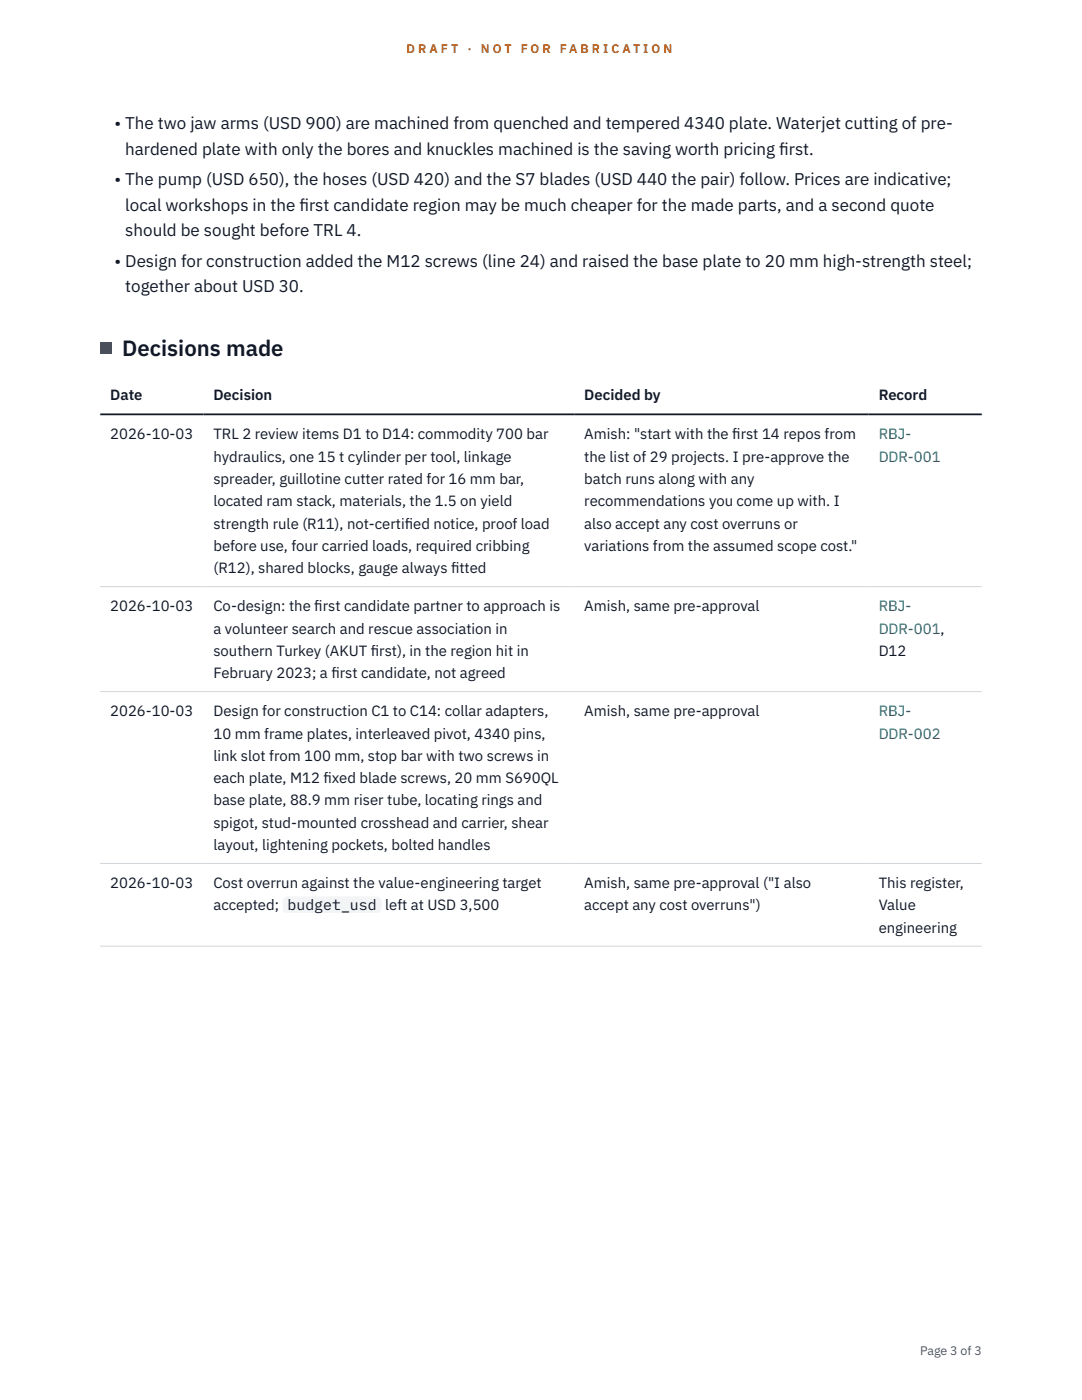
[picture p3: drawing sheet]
<svg xmlns="http://www.w3.org/2000/svg" width="216mm" height="279mm" viewBox="0 0 216 279" stroke-linecap="round" stroke-linejoin="round" font-family="sans-serif">
<defs><g id="words">
<text font-size="4.4" fill="#111827" x="24.4" y="71">Decisions made</text>
<g font-size="3.4" fill="#111827">
<text x="22.9" y="25.8">• The two jaw arms (USD 900) are machined from quenched and tempered 4340 plate. Waterjet cutting of pre-</text>
<text x="25" y="30.9">hardened plate with only the bores and knuckles machined is the saving worth pricing f</text>
<text x="155.5" y="30.9">irst.</text>
<text x="22.9" y="37">• The pump (USD 650), the hoses (USD 420) and the S7 blades (USD 440 the pair) follow. Prices are indicative;</text>
<text x="25" y="42.1">local workshops in the f</text>
<text x="25" y="47.1">should be sought before TRL 4.</text>
<text x="59.7" y="42.1">irst candidate region may be much cheaper for the made parts, and a second quote</text>
<text x="22.9" y="53.2">• Design for construction added the M12 screws (line 24) and raised the base plate to 20 mm high-strength steel;</text>
<text x="25" y="58.3">together about USD 30.</text>
</g>
<g font-size="3" fill="#111827">
<text x="22" y="79.9">Date</text>
<text x="42.6" y="79.9">Decision</text>
<text x="116.6" y="79.9">Decided by</text>
<text x="175.3" y="79.9">Record</text>
<text x="22" y="87.7">2026-10-03</text>
<text x="42.6" y="87.7">TRL 2 review items D1 to D14: commodity 700 bar</text>
<text x="116.6" y="87.7">Amish: &quot;start with the f</text>
<text x="146.1" y="87.7">irst 14 repos from</text>
<text x="42.6" y="92.1">hydraulics, one 15 t cylinder per tool, linkage</text>
<text x="116.6" y="92.1">the list of 29 projects. I pre-approve the</text>
<text x="42.6" y="96.6">spreader, guillotine cutter rated for 16 mm bar,</text>
<text x="42.6" y="101">located ram stack, materials, the 1.5 on yield</text>
<text x="116.6" y="96.6">batch runs along with any</text>
<text x="116.6" y="101">recommendations you come up with. I</text>
<text x="42.6" y="105.5">strength rule (R11), not-certif</text>
<text x="80.8" y="105.5">ied notice, proof load</text>
<text x="116.6" y="105.5">also accept any cost overruns or</text>
<text x="42.6" y="109.9">before use, four carried loads, required cribbing</text>
<text x="116.6" y="109.9">variations from the assumed scope cost.&quot;</text>
<text x="42.6" y="114.4">(R12), shared blocks, gauge always f</text>
<text x="90" y="114.4">itted</text>
<text x="22" y="122">2026-10-03</text>
<text x="42.6" y="122">Co-design: the f</text>
<text x="62.7" y="122">irst candidate partner to approach is</text>
<text x="116.6" y="122">Amish, same pre-approval</text>
<text x="42.6" y="126.4">a volunteer search and rescue association in</text>
<text x="42.6" y="130.9">southern Turkey (AKUT f</text>
<text x="74" y="130.9">irst), in the region hit in</text>
<text x="175.3" y="130.9">D12</text>
<text x="42.6" y="135.3">February 2023; a f</text>
<text x="66.1" y="135.3">irst candidate, not agreed</text>
<text x="22" y="143">2026-10-03</text>
<text x="42.6" y="143">Design for construction C1 to C14: collar adapters,</text>
<text x="116.6" y="143">Amish, same pre-approval</text>
<text x="42.6" y="147.4">10 mm frame plates, interleaved pivot, 4340 pins,</text>
<text x="42.6" y="151.8">link slot from 100 mm, stop bar with two screws in</text>
<text x="42.6" y="156.3">each plate, M12 f</text>
<text x="42.6" y="160.7">base plate, 88.9 mm riser tube, locating rings and</text>
<text x="64.5" y="156.3">ixed blade screws, 20 mm S690QL</text>
<text x="42.6" y="165.2">spigot, stud-mounted crosshead and carrier, shear</text>
<text x="42.6" y="169.6">layout, lightening pockets, bolted handles</text>
<text x="22" y="177.2">2026-10-03</text>
<text x="42.6" y="177.2">Cost overrun against the value-engineering target</text>
<text x="116.6" y="177.2">Amish, same pre-approval (&quot;I also</text>
<text x="175.3" y="177.2">This register,</text>
<text x="42.6" y="181.7">accepted;</text>
<text x="57.4" y="181.7">budget_usd</text>
<text x="76.9" y="181.7">left at USD 3,500</text>
<text x="116.6" y="181.7">accept any cost overruns&quot;)</text>
<text x="175.3" y="181.7">Value</text>
<text x="175.3" y="186.1">engineering</text>
</g>
<g font-size="3" fill="#0f766e">
<text x="175.3" y="87.7">RBJ-</text>
<text x="175.3" y="92.1">DDR-001</text>
<text x="175.3" y="122">RBJ-</text>
<text x="175.3" y="126.4">DDR-001,</text>
<text x="175.3" y="143">RBJ-</text>
<text x="175.3" y="147.4">DDR-002</text>
</g>
<g font-size="2.5" fill="#b45309">
<text x="81.1" y="10.5">D R A F T</text>
<text x="93.3" y="10.5">·</text>
<text x="95.9" y="10.5">N O T</text>
<text x="103.9" y="10.5">F O R</text>
<text x="111.7" y="10.5">F A B R I C A T I O N</text>
</g>
<text font-size="2.5" fill="#4b5563" x="183.6" y="270.3">Page 3 of 3</text>
</g></defs>
<path d="M20 117.1h175.9M20 138h175.9M20 172.3h175.9M20 188.8h175.9" fill="none" stroke="#d1d5db" stroke-width=".2"/>
<path d="M20 82.7h175.9" fill="none" stroke="#111827" stroke-width=".35"/>
<path d="M20 68.4h2.2v2.2h-2.2z" fill="#0f766e"/>
<path d="M56.4 178.9h19.8v3.4h-19.8z" fill="#f3f4f6"/>
<use href="#words"/>
</svg>
